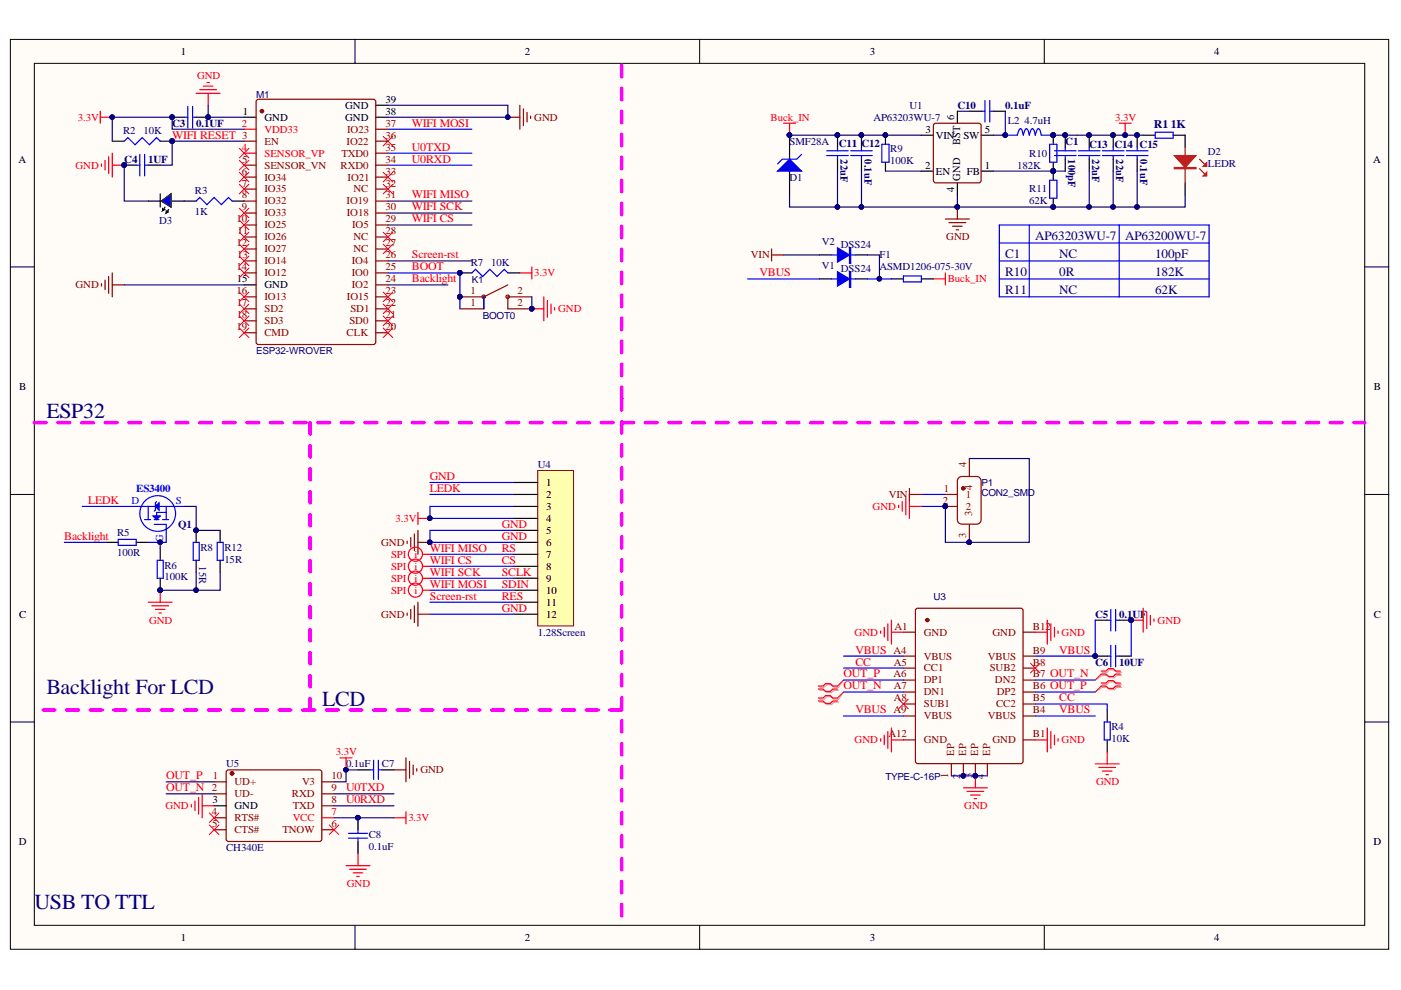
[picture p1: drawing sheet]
<svg xmlns="http://www.w3.org/2000/svg" width="297mm" height="210mm" viewBox="0 0 297 210" stroke-linecap="round" stroke-linejoin="round" font-family="sans-serif">
<defs><g id="words">
<g font-size="4.5" fill="#000080">
<text x="9.8" y="88.7">ESP32</text>
<text x="7.3" y="192.8">USB TO TTL</text>
</g>
<g font-size="4.5" fill="#11037f">
<text x="9.8" y="147.1">Backlight For LCD</text>
<text x="68.3" y="149.6">LCD</text>
</g>
<g font-size="2.7" fill="#000080">
<text x="219.5" y="50.9">AP63203WU-7</text>
<text x="238.6" y="50.9">AP63200WU-7</text>
<text x="213.1" y="54.8">C1</text>
<text x="213.1" y="58.6">R10</text>
<text x="224.6" y="54.8">NC</text>
<text x="224.6" y="58.6">0R</text>
<text x="244.9" y="54.8">100pF</text>
<text x="244.9" y="58.6">182K</text>
<text x="213.1" y="62.4">R11</text>
<text x="224.6" y="62.4">NC</text>
<text x="244.9" y="62.4">62K</text>
</g>
<g font-size="2.5" fill="#f00">
<text x="36.5" y="29.4">WIFI RESET 3</text>
<text x="87.3" y="26.8">WIFI MOSI</text>
<text x="87.3" y="34.5">U0RXD</text>
<text x="87.3" y="31.9">U0TXD</text>
<text x="87.3" y="44.6">WIFI SCK</text>
<text x="87.3" y="42.1">WIFI MISO</text>
<text x="87.3" y="47.2">WIFI CS</text>
<text x="87.3" y="57.3">BOOT</text>
<text x="87.3" y="54.8">Screen-rst</text>
<text x="87.3" y="59.9">Backlight</text>
<text x="161" y="58.6">VBUS</text>
<text x="91.2" y="101.7">GND</text>
<text x="18.7" y="106.8">LEDK</text>
<text x="91.2" y="104.3">LEDK</text>
<text x="106.4" y="111.9">GND</text>
<text x="13.6" y="114.4">Backlight</text>
<text x="91.2" y="117">WIFI MISO</text>
<text x="91.2" y="119.5">WIFI CS</text>
<text x="106.4" y="114.4">GND</text>
<text x="106.4" y="117">RS</text>
<text x="106.4" y="119.5">CS</text>
<text x="91.2" y="124.6">WIFI MOSI</text>
<text x="91.2" y="122.1">WIFI SCK</text>
<text x="106.4" y="122.1">SCLK</text>
<text x="106.4" y="124.6">SDIN</text>
<text x="91.2" y="127.1">Screen-rst</text>
<text x="106.4" y="129.7">GND</text>
<text x="106.4" y="127.1">RES</text>
<text x="178.8" y="143.6">OUT_P</text>
<text x="181.4" y="138.6">VBUS A4</text>
<text x="181.4" y="141.1">CC</text>
<text x="224.6" y="138.6">VBUS</text>
<text x="178.8" y="146.2">OUT_N</text>
<text x="224.6" y="148.7">CC</text>
<text x="181.4" y="151.3">VBUS A9</text>
<text x="224.6" y="151.3">VBUS</text>
<text x="35.2" y="165.2">OUT_P</text>
<text x="35.2" y="167.8">OUT_N 2</text>
<text x="73.4" y="167.8">U0TXD</text>
<text x="73.4" y="170.3">U0RXD</text>
</g>
<g font-size="2.5" fill="#000080">
<text x="244.7" y="27.2">R1</text>
<text x="248.2" y="27.1">1K</text>
</g>
<g font-size="2.3" fill="#000080">
<text x="203" y="23.1">C10</text>
<text x="213.1" y="23.1">0.1uF</text>
<text x="36.5" y="26.9">C3</text>
<text x="41.6" y="26.9">0.1UF</text>
<text x="26.3" y="34.5">C4</text>
<text x="31.4" y="34.5">1UF</text>
<text x="177.8" y="31.2">C11</text>
<text x="178.2" y="33.7" transform="rotate(90 178.2 33.7)">22uF</text>
<text x="182.6" y="31.2">C12</text>
<text x="183.3" y="33.7" transform="rotate(90 183.3 33.7)">0.1uF</text>
<text x="225.9" y="30.7">C1</text>
<text x="226.5" y="33.7" transform="rotate(90 226.5 33.7)">100pF</text>
<text x="230.9" y="31.4">C13 C14 C15</text>
<text x="231.6" y="33.7" transform="rotate(90 231.6 33.7)">22uF</text>
<text x="236.7" y="33.7" transform="rotate(90 236.7 33.7)">22uF</text>
<text x="241.8" y="33.7" transform="rotate(90 241.8 33.7)">0.1uF</text>
<text x="37.8" y="111.9">Q1</text>
<text x="42.2" y="120.1" transform="rotate(90 42.2 120.1)">15R</text>
<text x="232.2" y="131">C5</text>
<text x="237.3" y="131">0.1UF</text>
<text x="232.2" y="141.1">C6</text>
<text x="237.3" y="141.1">10UF</text>
</g>
<g font-size="2.3">
<text x="202.3" y="25.4" transform="rotate(-90 202.3 25.4)">6</text>
<text x="203.6" y="30.7" transform="rotate(-90 203.6 30.7)">BST</text>
<text x="251.9" y="33.9" transform="rotate(-90 251.9 33.9)">1</text>
<text x="202.3" y="40.7" transform="rotate(-90 202.3 40.7)">4</text>
<text x="203.6" y="38.3" transform="rotate(-90 203.6 38.3)">GND</text>
</g>
<g font-size="2.3" fill="#800">
<text x="204.9" y="99" transform="rotate(-90 204.9 99)">4</text>
<text x="206.1" y="103.9" transform="rotate(-90 206.1 103.9)">4</text>
<text x="206.1" y="109.4" transform="rotate(-90 206.1 109.4)">3</text>
<text x="204.9" y="114.2" transform="rotate(-90 204.9 114.2)">3</text>
<text x="202.3" y="160.2" transform="rotate(-90 202.3 160.2)">EP</text>
<text x="204.9" y="160.2" transform="rotate(-90 204.9 160.2)">EP</text>
<text x="207.4" y="160.2" transform="rotate(-90 207.4 160.2)">EP</text>
<text x="210" y="160.2" transform="rotate(-90 210 160.2)">EP</text>
<text x="201.1" y="164.9" transform="rotate(-90 201.1 164.9)">1</text>
<text x="203.6" y="165.1" transform="rotate(-90 203.6 165.1)">2</text>
<text x="206.1" y="164.9" transform="rotate(-90 206.1 164.9)">3</text>
<text x="208.7" y="165.1" transform="rotate(-90 208.7 165.1)">4</text>
</g>
<g font-size="2.3" fill="#00f">
<text x="28.9" y="104.3">ES3400</text>
<text x="34.6" y="114.9" transform="rotate(-90 34.6 114.9)">G</text>
</g>
<g font-size="2.2">
<text x="38.3" y="11.6">1</text>
<text x="111.3" y="11.6">2</text>
<text x="184.5" y="11.6">3</text>
<text x="257.4" y="11.6">4</text>
<text x="73.2" y="23">GND</text>
<text x="81.7" y="21.8">39</text>
<text x="51.5" y="24.3">1</text>
<text x="56.1" y="25.6">GND</text>
<text x="73.2" y="25.6">GND</text>
<text x="81.7" y="24.3">38</text>
<text x="196.2" y="28.1">3</text>
<text x="198.4" y="29.4">VIN</text>
<text x="204.3" y="29.4">SW</text>
<text x="208.8" y="28.1">5</text>
<text x="4" y="34.5">A</text>
<text x="196.1" y="35.7">2</text>
<text x="208.8" y="35.7">1</text>
<text x="291.1" y="34.5">A</text>
<text x="198.4" y="37">EN</text>
<text x="205" y="37">FB</text>
<text x="50.2" y="59.9">15</text>
<text x="56.1" y="61.1">GND</text>
<text x="4.1" y="82.7">B</text>
<text x="291.3" y="82.7">B</text>
<text x="115.8" y="103">1</text>
<text x="115.8" y="105.6">2</text>
<text x="115.8" y="108.1">3</text>
<text x="115.8" y="110.6">4</text>
<text x="115.8" y="113.2">5</text>
<text x="115.8" y="115.7">6</text>
<text x="115.8" y="118.3">7</text>
<text x="115.8" y="120.8">8</text>
<text x="115.8" y="123.3">9</text>
<text x="115.8" y="125.9">10</text>
<text x="4.1" y="130.9">C</text>
<text x="115.8" y="128.4">11</text>
<text x="115.8" y="130.9">12</text>
<text x="291.3" y="130.9">C</text>
<text x="45" y="170.3">3</text>
<text x="49.7" y="171.6">GND</text>
<text x="4" y="179.2">D</text>
<text x="291.2" y="179.2">D</text>
<text x="38.3" y="199.5">1</text>
<text x="111.3" y="199.5">2</text>
<text x="184.5" y="199.5">3</text>
<text x="257.4" y="199.5">4</text>
</g>
<g font-size="2.2" fill="#f00">
<text x="41.8" y="16.7">GND</text>
<text x="16.5" y="25.6">3.3V</text>
<text x="51.3" y="26.8">2</text>
<text x="56.1" y="28.1">VDD33</text>
<text x="163.4" y="25.6">Buck_IN</text>
<text x="236.4" y="25.6">3.3V</text>
<text x="16" y="35.7">GND</text>
<text x="51.3" y="31.9">4</text>
<text x="56.1" y="33.2">SENSOR_VP</text>
<text x="113.3" y="58.6">3.3V</text>
<text x="200.9" y="59.9">Buck_IN</text>
<text x="118.3" y="66.2">GND</text>
<text x="83.8" y="110.6">3.3V</text>
<text x="185" y="108.1">GND</text>
<text x="82.9" y="118.3">SPI</text>
<text x="87.8" y="118.3">i</text>
<text x="82.9" y="120.8">SPI</text>
<text x="82.9" y="123.3">SPI</text>
<text x="82.9" y="125.9">SPI</text>
<text x="87.8" y="120.8">i</text>
<text x="87.8" y="123.3">i</text>
<text x="87.8" y="125.9">i</text>
<text x="31.6" y="132.2">GND</text>
<text x="181.2" y="134.8">GND</text>
<text x="225.1" y="134.8">GND</text>
<text x="245.4" y="132.2">GND</text>
<text x="71.2" y="160.1">3.3V</text>
<text x="181.2" y="157.6">GND</text>
<text x="225.1" y="157.6">GND</text>
<text x="232.4" y="166.5">GND</text>
<text x="35.1" y="171.6">GND</text>
<text x="70.3" y="172.8">7</text>
<text x="204.4" y="171.6">GND</text>
<text x="62.1" y="174.1">VCC</text>
<text x="86.6" y="174.1">3.3V</text>
<text x="73.5" y="188.1">GND</text>
</g>
<g font-size="2.2" fill="#000080">
<text x="192.8" y="23">U1</text>
<text x="26.1" y="28.4">R2</text>
<text x="30.4" y="28.4">10K</text>
<text x="185.2" y="25.6">AP63203WU-7</text>
<text x="213.7" y="26.3">L2</text>
<text x="217.2" y="26.3">4.7uH</text>
<text x="167.4" y="30.7">SMF28A</text>
<text x="188.7" y="32.3">R9</text>
<text x="188.7" y="34.9">100K</text>
<text x="215.7" y="35.7">182K</text>
<text x="218.2" y="33.2">R10</text>
<text x="256.1" y="32.9">D2</text>
<text x="256.1" y="35.5">LEDR</text>
<text x="41.3" y="41.1">R3</text>
<text x="167.4" y="38.3">D1</text>
<text x="218.2" y="40.8">R11</text>
<text x="33.7" y="47.4">D3</text>
<text x="41.3" y="45.6">1K</text>
<text x="218.2" y="43.4">62K</text>
<text x="174.3" y="52">V2 DSS24</text>
<text x="99.8" y="56.3">R7</text>
<text x="104.1" y="56.3">10K</text>
<text x="174.3" y="57.1">V1 DSS24</text>
<text x="186.5" y="54.8">F1</text>
<text x="186.5" y="57.3">ASMD1206-075-30V</text>
<text x="114" y="99.2">U4</text>
<text x="24.8" y="113.6">R5</text>
<text x="24.8" y="117.9">100R</text>
<text x="42.5" y="116.7">R8</text>
<text x="47.6" y="116.7">R12</text>
<text x="47.6" y="119.3">15R</text>
<text x="34.9" y="120.5">R6</text>
<text x="34.9" y="123.1">100K</text>
<text x="114" y="134.8">1.28Screen</text>
<text x="235.6" y="154.8">R4</text>
<text x="235.6" y="157.4">10K</text>
<text x="47.9" y="162.7">U5</text>
<text x="73.4" y="162.7">0.1uF</text>
<text x="81" y="162.7">C7</text>
<text x="78.2" y="177.7">C8</text>
<text x="47.9" y="180.5">CH340E</text>
<text x="78.2" y="180.2">0.1uF</text>
</g>
<g font-size="2.2" fill="#800">
<text x="73.6" y="28.1">IO23</text>
<text x="81.7" y="26.8">37</text>
<text x="81.7" y="29.4">36</text>
<text x="51.3" y="34.5">5</text>
<text x="56.1" y="35.7">SENSOR_VN</text>
<text x="56.1" y="30.7">EN</text>
<text x="72.2" y="35.7">RXD0</text>
<text x="72.4" y="33.2">TXD0</text>
<text x="73.5" y="30.7">IO22</text>
<text x="81.7" y="31.9">35</text>
<text x="81.7" y="34.5">34</text>
<text x="51.3" y="37">6</text>
<text x="51.3" y="39.5">7</text>
<text x="56.1" y="40.8">IO35</text>
<text x="56.1" y="38.3">IO34</text>
<text x="73.7" y="38.3">IO21</text>
<text x="74.9" y="40.8">NC</text>
<text x="81.7" y="37">33</text>
<text x="81.7" y="39.5">32</text>
<text x="50.1" y="47.2">10</text>
<text x="51.3" y="44.6">9</text>
<text x="51.3" y="42.1">8</text>
<text x="56.1" y="45.9">IO33</text>
<text x="56.1" y="43.4">IO32</text>
<text x="73.5" y="43.4">IO19</text>
<text x="73.5" y="45.9">IO18</text>
<text x="81.7" y="42.1">31</text>
<text x="81.7" y="44.6">30</text>
<text x="81.7" y="47.2">29</text>
<text x="50.1" y="52.2">12</text>
<text x="50.3" y="49.7">11</text>
<text x="56.1" y="53.5">IO27</text>
<text x="56.1" y="51">IO26</text>
<text x="56.1" y="48.4">IO25</text>
<text x="74.7" y="48.4">IO5</text>
<text x="74.9" y="51">NC</text>
<text x="74.9" y="53.5">NC</text>
<text x="81.7" y="49.7">28</text>
<text x="81.7" y="52.2">27</text>
<text x="50.1" y="57.3">14</text>
<text x="50.3" y="54.8">13</text>
<text x="56.1" y="58.6">IO12</text>
<text x="56.1" y="56">IO14</text>
<text x="74.6" y="56">IO4</text>
<text x="74.6" y="58.6">IO0</text>
<text x="81.7" y="54.8">26</text>
<text x="81.7" y="57.3">25</text>
<text x="81.7" y="59.9">24</text>
<text x="50.1" y="62.4">16</text>
<text x="50.2" y="64.9">17</text>
<text x="56.1" y="63.7">IO13</text>
<text x="73.6" y="63.7">IO15</text>
<text x="74.6" y="61.1">IO2</text>
<text x="81.7" y="62.4">23</text>
<text x="81.7" y="64.9">22</text>
<text x="99.7" y="64.9">1</text>
<text x="99.7" y="62.4">1</text>
<text x="109.7" y="62.4">2</text>
<text x="109.7" y="64.9">2</text>
<text x="50.1" y="70">19</text>
<text x="50.2" y="67.5">18</text>
<text x="56.1" y="71.3">CMD</text>
<text x="56.1" y="68.7">SD3</text>
<text x="56.1" y="66.2">SD2</text>
<text x="73.5" y="71.3">CLK</text>
<text x="74.1" y="68.7">SD0</text>
<text x="74.3" y="66.2">SD1</text>
<text x="81.7" y="67.5">21</text>
<text x="81.7" y="70">20</text>
<text x="199.9" y="106.8">2</text>
<text x="200.1" y="104.3">1</text>
<text x="204.8" y="105.6">1</text>
<text x="204.8" y="108.1">2</text>
<text x="189.7" y="133.5">A1</text>
<text x="195.9" y="134.8">GND</text>
<text x="210.4" y="134.8">GND</text>
<text x="219" y="133.5">B12</text>
<text x="189.5" y="143.6">A6</text>
<text x="189.5" y="141.1">A5</text>
<text x="195.9" y="142.4">CC1</text>
<text x="195.9" y="139.8">VBUS</text>
<text x="209.4" y="139.8">VBUS</text>
<text x="209.8" y="142.4">SUB2</text>
<text x="219" y="138.6">B9</text>
<text x="219" y="141.1">B8</text>
<text x="219" y="143.6">B7 OUT_N</text>
<text x="189.5" y="148.7">A8</text>
<text x="189.5" y="146.2">A7</text>
<text x="195.9" y="150">SUB1</text>
<text x="195.9" y="147.5">DN1</text>
<text x="195.9" y="144.9">DP1</text>
<text x="210.9" y="144.9">DN2</text>
<text x="211.2" y="150">CC2</text>
<text x="211.3" y="147.5">DP2</text>
<text x="219" y="146.2">B6 OUT_P</text>
<text x="219" y="148.7">B5</text>
<text x="195.9" y="152.5">VBUS</text>
<text x="209.4" y="152.5">VBUS</text>
<text x="219" y="151.3">B4</text>
<text x="188.4" y="156.3">A12</text>
<text x="195.9" y="157.6">GND</text>
<text x="210.4" y="157.6">GND</text>
<text x="219" y="156.3">B1</text>
<text x="45.1" y="165.2">1</text>
<text x="49.7" y="166.5">UD+</text>
<text x="64" y="166.5">V3</text>
<text x="70.3" y="167.8">9</text>
<text x="70.3" y="165.2">10</text>
<text x="44.9" y="172.8">4</text>
<text x="49.7" y="169">UD-</text>
<text x="61.9" y="169">RXD</text>
<text x="62.1" y="171.6">TXD</text>
<text x="70.3" y="170.3">8</text>
<text x="45" y="175.4">5</text>
<text x="49.7" y="174.1">RTS#</text>
<text x="49.7" y="176.6">CTS#</text>
<text x="59.9" y="176.6">TNOW</text>
<text x="70.3" y="175.4">6</text>
</g>
<g font-size="2.2" fill="#800000">
<text x="113.3" y="25.6">GND</text>
<text x="200.6" y="51">GND</text>
<text x="159.2" y="54.8">VIN</text>
<text x="16" y="61.1">GND</text>
<text x="188.4" y="105.6">VIN</text>
<text x="80.8" y="115.7">GND</text>
<text x="80.8" y="130.9">GND</text>
<text x="89.1" y="164">GND</text>
</g>
<g font-size="2.2" fill="#00f">
<text x="27.9" y="106.8">D</text>
<text x="37.3" y="106.8">S</text>
</g>
<g font-size="2.1" fill="#000080">
<text x="54.3" y="20.7">M1</text>
<text x="100" y="60">K1</text>
<text x="102.3" y="67.6">BOOT0</text>
<text x="54.3" y="75">ESP32-WROVER</text>
<text x="208.1" y="102.9">P1</text>
<text x="208.1" y="105.2">CON2_SMD</text>
<text x="197.9" y="127.3">U3</text>
<text x="187.7" y="165.4">TYPE-C-16P</text>
</g>
</g></defs>
<g fill="#fffcf8" stroke="#000" stroke-width=".21">
<path d="M2.2 8.4h292.2v192.9h-292.2z"/>
<path d="M7.3 13.4h282v182.8h-282z"/>
</g>
<path d="M75.3 8.4v5M148.3 8.4v5M221.4 8.4v5M2.2 56.6h5.1M289.4 56.6h5.1M2.2 104.8h5.1M289.4 104.8h5.1M2.2 153.1h5.1M289.4 153.1h5.1M75.3 196.2v5.1M148.3 196.2v5.1M221.4 196.2v5.1" fill="none" stroke="#000" stroke-width=".21"/>
<g fill="none" stroke="#00f" stroke-width=".25">
<path d="M28.9 35h.7M29.6 32.7v4.6M30.7 35h.7M30.7 32.7v4.6M39.1 24.9h.7M39.8 22.6v4.5M40.8 24.9h.8M40.8 22.6v4.5M82.3 35h17.7M82.3 32.5h17.7M82.3 27.4h17.7M244.9 28h3.8v1.3h-3.8z"/>
<path d="M191.5 58.5h3.9v1.3h-3.9z"/>
</g>
<path d="M26.3 35h2.6M31.4 35h2.6M36.5 24.9h2.6M41.6 24.9h2.5M242.4 28.7h2.5M248.7 28.7h2.6M189 59.1h2.5M195.4 59.1h2.5" fill="none" stroke="#000" stroke-width=".25"/>
<g fill="#000080" stroke="#000080" stroke-width=".21">
<circle cx="36.5" cy="24.8" r=".48"/>
<circle cx="44.1" cy="24.8" r=".48"/>
<circle cx="36.5" cy="29.9" r=".48"/>
<circle cx="23.8" cy="24.8" r=".48"/>
<circle cx="26.3" cy="35" r=".48"/>
<circle cx="238.5" cy="28.6" r=".48"/>
</g>
<path d="M41.6 19.8h5.1M42.4 19h3.5M43.1 18.3h2.1M43.9 17.5h.5M44.1 19.8v2.5M21.3 23.6v2.5M21.3 24.9h2.5M237.3 26.1h2.5M238.6 26.1v2.6" fill="none" stroke="#f00" stroke-width=".25"/>
<path d="M81.2 28.9l2.1 2.1M83.3 28.9l-2.1 2.1" fill="none" stroke="#f00" stroke-width=".21"/>
<path d="M114 99.8h7.6v32.9h-7.6z" fill="#ffffb0" stroke="#800000" stroke-width=".21"/>
<g fill="none" stroke="#000" stroke-width=".25">
<path d="M173.8 59.1h2.5M181.4 59.1h2.5M108.9 102.3h5.1M108.9 104.8h5.1M108.9 107.4h5.1M108.9 109.9h5.1M108.9 112.5h5.1M108.9 115h5.1M108.9 117.5h5.1M108.9 120.1h5.1M108.9 122.6h5.1M108.9 125.1h5.1"/>
<path d="M108.9 127.7h5.1M108.9 130.2h5.1M232.2 131.5h2.6M232.2 139.1h2.6M237.3 131.5h2.5M237.3 139.1h2.5M234.8 150.5v2.6M234.8 156.9v2.5M75.9 163.2h2.5M81 163.2h2.5"/>
</g>
<g fill="none" stroke="#00f" stroke-width=".25">
<path d="M176.3 59.1h5.1M180.1 57.6h.3v3.3h-.3zM180.2 57.6v3.3M91.2 102.3h17.7M91.2 104.8h17.7M91.2 117.5h17.7M108.9 107.4h-17.7v2.5h17.7M108.9 112.5h-17.7v2.5h17.7M195.4 104.8h5M195.4 107.4h5M91.2 120.1h17.7M91.2 122.6h17.7"/>
<path d="M91.2 125.1h17.7M91.2 127.7h17.7M91.2 130.2h17.7M178.8 139.1h12.7M232.2 131.5v7.6h-12.7M234.8 131.5h.7M234.8 139.1h.7M235.5 129.2v4.6M235.5 136.8v4.6M236.5 131.5h.8M236.5 129.2v4.6M236.5 136.8v4.6"/>
<path d="M236.5 139.1h.8M239.8 131.5v7.6M178.8 144.2h12.7M178.8 146.7h12.7M178.8 151.8h12.7M178.8 141.7h12.7M219.5 149.3h15.3v1.2M219.5 144.2h12.7M219.5 146.7h12.7M219.5 151.8h12.7M234.1 153.1h1.3v3.8h-1.3zM78.4 163.2h.8"/>
<path d="M79.2 161.2v4.1M80.2 161.2v4.1M80.2 163.2h.8M201.7 164.5h7.6"/>
</g>
<g fill="#000080" stroke="#000080" stroke-width=".21">
<circle cx="91.1" cy="109.9" r=".49"/>
<circle cx="91.1" cy="115" r=".49"/>
<circle cx="200.4" cy="107.3" r=".48"/>
<circle cx="204.2" cy="164.5" r=".48"/>
<circle cx="206.8" cy="164.5" r=".48"/>
<circle cx="239.8" cy="131.5" r=".48"/>
<circle cx="232.2" cy="139.1" r=".48"/>
</g>
<g fill="none" stroke="#f00" stroke-width=".25">
<path d="M88.6 108.6v2.6M88.6 109.9h2.6M190.5 107.1v.5M191.3 106.4v2M192.1 105.6v3.6M192.8 104.8v5.1M192.8 107.4h2.6M186.7 133.8v.5M187.5 133v2M188.2 132.3v3.5M189 131.5v5.1M189 134h2.5"/>
<path d="M219.5 134h2.5M222 131.5v5.1M222.8 132.3v3.5M223.6 133v2M224.3 133.8v.5M239.8 131.5h2.6M242.4 129v5M243.1 129.7v3.6M243.9 130.5v2M244.7 131.2v.5M173.5 148.6h1l.5 .5h1l.5-.5h1.1M173.5 148h1l.5-.5h1l.5 .5h1.1"/>
<path d="M173.5 146.1h1l.5 .5h1l.5-.5h1.1M173.5 145.5h1l.5-.5h1l.5 .5h1.1M186.7 156.6v.5M187.5 155.9v2M188.2 155.1v3.6M189 154.3v5.1M189 156.9h2.5M219.5 156.9h2.5M222 154.3v5.1M222.8 155.1v3.6M223.6 155.9v2M224.3 156.6v.5"/>
<path d="M233.5 142.3h1l.5-.5h1l.5 .5h1M233.5 142.9h1l.5 .5h1l.5-.5h1M233.5 144.8h1l.5-.5h1l.5 .5h1M233.5 145.5h1l.5 .5h1l.5-.5h1M234.8 159.4v2.6M40.6 170.6v.5M41.3 169.8v2.1M42.1 169.1v3.5M42.9 168.3v5.1M42.9 170.8h2.5M204.3 167h5M205 167.8h3.6"/>
<path d="M205.8 168.6h2M206.5 169.3h.5M206.8 164.5v2.5M232.2 162h5.1M233 162.7h3.5M233.7 163.5h2.1M234.5 164.2h.5"/>
</g>
<g fill="none" stroke="#800" stroke-width=".25">
<path d="M191.5 139.1h2.6M191.5 134h2.6M194.2 129.2l.4-.2h21.8l.4 .2 .1 32.2-.2 .4-22.1 .1-.4-.2zM217 139.1h2.5M217 134h2.5M191.5 156.9h2.6M191.5 151.8h2.6M191.5 149.3h2.6M191.5 146.7h2.6M191.5 144.2h2.6M191.5 141.7h2.6M217 156.9h2.5"/>
<path d="M217 151.8h2.5M217 149.3h2.5M217 146.7h2.5M217 144.2h2.5M217 141.7h2.5M201.7 162v2.5M204.3 162v2.5M206.8 162v2.5M209.3 162v2.5"/>
</g>
<circle cx="196.6" cy="131.5" r=".36" fill="#800" stroke="#800" stroke-width=".25"/>
<path d="M178.8 146.7l-1.2 1.3M178.8 144.2l-1.2 1.3M190.5 148.3l2.1 2M192.6 148.3l-2.1 2M218.5 140.6l2 2.1M220.5 140.6l-2 2.1M233.5 142.9l-1.3 1.3M233.5 145.5l-1.3 1.2" fill="none" stroke="#f00" stroke-width=".21"/>
<path d="M173.8 148.9h1l.5 .5h1l.5-.5h1M173.8 148.3h1l.5-.6h1l.5 .6h1M173.8 146.3h1l.5 .6h1l.5-.6h1M173.8 145.7h1l.5-.5h1l.5 .5h1M233.7 142.5h1.1l.5-.5h1l.5 .5h1M233.7 143.2h1.1l.5 .5h1l.5-.5h1M233.7 145.1h1.1l.5-.5h1l.5 .5h1M233.7 145.7h1.1l.5 .5h1l.5-.5h1" fill="none" stroke="#d0a19e" stroke-width=".25"/>
<path d="M178.8 146.7l-1 1.6M178.8 144.2l-1 1.5M233.7 143.2l-1.5 1M233.7 145.7l-1.5 1" fill="none" stroke="#d0a19e" stroke-width=".21"/>
<path d="M177.6 57.6l2.5 1.5-2.5 1.6z" fill="#00f"/>
<path d="M158.5 59.1h15.3M177.6 57.6l2.5 1.5-2.5 1.6z" fill="none" stroke="#00f" stroke-width=".25"/>
<path d="M167.4 28.7v5M167.4 36.3v5.1" fill="none" stroke="#000" stroke-width=".25"/>
<circle cx="167.4" cy="28.6" r=".48" fill="#000080" stroke="#000080" stroke-width=".21"/>
<path d="M164.9 36.3l2.5-2.6 2.5 2.6z" fill="#00f"/>
<g fill="none" stroke="#00f" stroke-width=".25">
<path d="M164.9 36.3l2.5-2.6 2.5 2.6zM169.9 32.7l-1 1h-3l-1 1.1M97.5 57.9v7.6M176.3 54.1h5.1M180.1 52.5h.3v3.3h-.3zM180.2 52.5v3.3M102.6 62.9v2.6M13.6 115h8.9M17.4 107.4h16.1M25.1 114.4h3.8v1.2h-3.8zM30.7 110.2h1.2M31.4 107.4v2.8"/>
<path d="M32.4 109.4h1.6l-.8 .8zM32.7 109.4l.5 .5 .5-.5M32.7 111.2h2.5v3.8M32.7 110.2h1M33 107.4l.7-.8v1.5zM33 107.4h.5v-.3h-.3v.5M33 109.7h.5M33.2 106.4l-.2 .2v1.5l-.3 .3M33.3 118.8h1.3v3.8h-1.3zM33.7 106.9l-.2 .2v.8l.2 .2M33.7 107.4h5.4M34.5 110.2h1.2"/>
<path d="M35.2 108.6h-2v1.6M35.2 107.4v2.8M73.9 176.7h4M73.9 177.7h4M75.9 175.9v.8M75.9 177.7v.8"/>
<circle cx="33.4" cy="108.9" r="3.8"/>
</g>
<g fill="#000080" stroke="#000080" stroke-width=".21">
<circle cx="167.4" cy="28.6" r=".48"/>
<circle cx="33.9" cy="125.1" r=".48"/>
<circle cx="75.9" cy="173.4" r=".49"/>
<circle cx="73.3" cy="163.2" r=".48"/>
<circle cx="97.5" cy="62.9" r=".48"/>
<circle cx="112.7" cy="65.5" r=".48"/>
<circle cx="97.5" cy="57.8" r=".48"/>
</g>
<g fill="#00f" stroke="#00f" stroke-width=".21">
<path d="M33 109.4h.4v.5h-.4z"/>
<path d="M33.2 107.1h.5v.5h-.5z"/>
</g>
<path d="M173.8 54.1h2.5M181.4 54.1h2.5M22.5 115h2.6M28.9 115h2.5M34 116.3v2.5M34 122.6v2.5M75.9 173.4v2.5M75.9 178.5v2.5" fill="none" stroke="#000" stroke-width=".25"/>
<g fill="none" stroke="#f00" stroke-width=".25">
<path d="M110.2 57.9h2.6M112.8 56.6v2.5M112.8 65.5h2.5M115.3 62.9v5.1M116.1 63.7v3.6M116.8 64.5v2M117.6 65.2v.5M31.4 127.7h5.1M32.2 128.4h3.5M33 129.2h2M33.7 130h.5M34 125.1v2.6"/>
<path d="M72.1 160.7h2.5M73.4 160.7v2.5M83.5 173.4h2.6M86.1 172.1v2.6M73.4 183.5h5M74.1 184.3h3.6M74.9 185.1h2M75.7 185.8h.5M75.9 181v2.5"/>
</g>
<path d="M97.5 62.9h5.1v2.6h-5.1M112.8 62.9h-5.1v2.6h5.1" fill="none" stroke="#800" stroke-width=".25"/>
<g fill="none" stroke="#900" stroke-width=".25">
<path d="M107.7 60.4l-5.1 2.5"/>
<circle cx="102.6" cy="62.9" r=".36"/>
<circle cx="107.6" cy="62.9" r=".36"/>
</g>
<path d="M177.6 52.5l2.5 1.6-2.5 1.5z" fill="#00f"/>
<g fill="none" stroke="#00f" stroke-width=".25">
<path d="M26.3 29.9l.8-.7 1.5 1.5 1.6-1.5 1.5 1.5 1.5-1.5 .8 .7M175.3 32h4.6M175.3 33h4.6M177.6 31.2v.8M177.6 33v.7M180.4 32h4.5M180.4 33h4.5M182.6 31.2v.8M182.6 33v.7M187 30.6h1.5v3.8h-1.5zM208.1 23.6h.7M208.8 21.3v4.6"/>
<path d="M209.8 23.6h.8M209.8 21.3v4.6M215.7 28.7l.1-.5a.81 .81 0 0 1 .7-.9l.5 1.4 .1-.5a.81 .81 0 0 1 .6-.9l.5 1.4 .2-.5a.81 .81 0 0 1 .6-.9l.5 1.4 .1-.5a.81 .81 0 0 1 .7-.9l.5 1.4M222.6 30.6h1.5v3.8h-1.5zM222.6 38.2h1.5v3.8h-1.5zM228.7 32h4.5M228.7 33h4.5M230.9 31.2v.8M230.9 33v.7M233.7 32h4.6M233.7 33h4.6M236 31.2v.8"/>
<path d="M236 33v.7M238.8 32h4.6M238.8 33h4.6M241.1 31.2v.8M241.1 33v.7M41.6 42.6l.8-.7 1.5 1.5 1.5-1.5 1.5 1.5 1.6-1.5 .7 .7M82.3 57.9h15.2M100 57.9l.8-.8 1.5 1.5 1.6-1.5 1.5 1.5 1.5-1.5 .8 .8M177.6 52.5l2.5 1.6-2.5 1.5zM183.9 59.1h5.1M31.4 115h3.8"/>
</g>
<g fill="none" stroke="#11037f" stroke-width=".25">
<path d="M26.3 35v7.6h5.1M44.1 22.3v2.6h7.7M51.8 27.4h-15.3v-2.5h-12.7v5M51.8 29.9h-15.3v5.1h-2.5M82.3 22.3h25.4v2.6h-25.4M182.6 36.3v7.6M187.7 36.3h7.7M203 23.6h2.5M210.6 36.3h12.7M213.1 23.6v5.1h-2.5M223.3 28.7h5.1M230.9 36.3v7.6"/>
<path d="M236 36.3v7.6M238.6 28.7h3.8M82.3 42.6h17.7M82.3 45.2h17.7M82.3 47.7h17.7M82.3 55.3h17.7M166.1 54.1h7.7M167.4 41.4v2.5h10.2M183.9 54.1h2.6v5M203 41.4v2.5M26.3 60.4h25.5M82.3 60.4h12.7"/>
<path d="M112.8 62.9v2.6M34 115v1.3M35.2 165.8h10.2M35.2 168.3h10.2M70.8 173.4h12.7M70.8 168.3h12.7M70.8 170.8h12.7M75.9 163.2h-2.5v2.6h-2.6"/>
</g>
<g fill="#000080" stroke="#000080" stroke-width=".21">
<circle cx="186.4" cy="59.1" r=".48"/>
<circle cx="73.3" cy="163.2" r=".48"/>
<circle cx="75.9" cy="173.4" r=".49"/>
<circle cx="91.1" cy="115" r=".49"/>
<circle cx="33.9" cy="115" r=".48"/>
<circle cx="182.6" cy="28.6" r=".48"/>
<circle cx="177.5" cy="28.6" r=".48"/>
<circle cx="223.3" cy="36.3" r=".48"/>
<circle cx="223.3" cy="28.6" r=".48"/>
<circle cx="223.3" cy="43.9" r=".48"/>
<circle cx="241.1" cy="28.6" r=".49"/>
<circle cx="230.9" cy="28.6" r=".49"/>
<circle cx="187.7" cy="28.6" r=".48"/>
<circle cx="236" cy="28.6" r=".49"/>
<circle cx="213.1" cy="28.6" r=".48"/>
<circle cx="167.4" cy="28.6" r=".48"/>
<circle cx="225.8" cy="28.6" r=".49"/>
<circle cx="203" cy="43.9" r=".48"/>
<circle cx="182.6" cy="43.9" r=".48"/>
<circle cx="230.9" cy="43.9" r=".49"/>
<circle cx="236" cy="43.9" r=".49"/>
<circle cx="23.8" cy="24.8" r=".48"/>
<circle cx="36.5" cy="24.8" r=".48"/>
<circle cx="44.1" cy="24.8" r=".48"/>
<circle cx="36.5" cy="29.9" r=".48"/>
<circle cx="26.3" cy="35" r=".48"/>
<circle cx="97.5" cy="57.8" r=".48"/>
<circle cx="112.7" cy="65.5" r=".48"/>
<circle cx="107.6" cy="24.8" r=".48"/>
<circle cx="238.5" cy="28.6" r=".48"/>
<circle cx="177.5" cy="43.9" r=".48"/>
</g>
<g fill="none" stroke="#800000" stroke-width=".25">
<path d="M107.7 24.9h2.5M110.2 22.3v5.1M111 23.1v3.5M111.7 23.8v2.1M112.5 24.6v.5M22.3 59.4v2M23 58.6v3.6M23.8 57.9v5M163.6 52.8v2.5M163.6 54.1h2.5M21.5 60.1v.6M23.8 60.4h2.5"/>
<path d="M86.3 114.7v.5M87.1 114v2M87.8 113.2v3.6M88.6 112.5v5M88.6 115h2.6M192.8 103.6v2.5M192.8 104.8h2.6M86.3 130v.5M87.1 129.2v2M87.8 128.4v3.6M88.6 127.7v5.1M88.6 130.2h2.6"/>
<path d="M83.5 163.2h2.6M86.1 160.7v5.1M86.8 161.5v3.5M87.6 162.2v2M88.4 163v.5"/>
</g>
<g fill="#800" stroke="#800" stroke-width=".25">
<circle cx="49.2" cy="164" r=".36"/>
<circle cx="55.5" cy="23.6" r=".36"/>
</g>
<g fill="none" stroke="#800" stroke-width=".25">
<path d="M51.8 29.9h2.5M51.8 35h2.5M51.8 37.6h2.5M54.4 21.3l.4-.3h24.4l.4 .3 .1 51.2-.3 .5h-24.6l-.4-.2zM79.7 27.4h2.6M79.7 29.9h2.6M79.7 32.5h2.6M79.7 35h2.6M79.7 37.6h2.6M51.8 40.1h2.5M51.8 42.6h2.5M51.8 45.2h2.5"/>
<path d="M51.8 47.7h2.5M51.8 50.2h2.5M51.8 52.8h2.5M51.8 55.3h2.5M51.8 57.9h2.5M79.7 40.1h2.6M79.7 42.6h2.6M79.7 45.2h2.6M79.7 47.7h2.6M79.7 50.2h2.6M79.7 52.8h2.6M79.7 55.3h2.6"/>
<path d="M79.7 57.9h2.6M51.8 62.9h2.5M51.8 65.5h2.5M51.8 68h2.5M51.8 70.6h2.5M79.7 60.4h2.6M79.7 62.9h2.6M79.7 65.5h2.6M79.7 68h2.6M79.7 70.6h2.6M45.4 165.8h2.5M45.4 168.3h2.5"/>
<path d="M45.4 173.4h2.5M45.4 175.9h2.5M48 163.5l.5-.3 19.5 .1 .2 .4v14.5l-.5 .2-19.5-.1-.3-.4zM68.3 165.8h2.5M68.3 168.3h2.5M68.3 175.9h2.5M68.3 170.8h2.5"/>
</g>
<g fill="none" stroke="#000" stroke-width=".25">
<path d="M23.8 29.9h2.5M34 29.9h2.5M51.8 24.9h2.5M79.7 22.3h2.6M79.7 24.9h2.6M177.6 28.7v2.5M177.6 33.7v2.6M182.6 28.7v2.5M182.6 33.7v2.6M187.7 28.7v1.8M187.7 34.4v1.9M205.5 23.6h2.6"/>
<path d="M210.6 23.6h2.5M223.3 28.7v1.8M223.3 34.4v3.8M230.9 28.7v2.5M230.9 33.7v2.6M236 28.7v2.5M236 33.7v2.6M241.1 28.7v2.5M241.1 33.7v2.6M251.3 28.7v2.5M251.3 38.8v2.6M39.1 42.6h2.5"/>
<path d="M49.2 42.6h2.6M97.5 57.9h2.5M107.7 57.9h2.5M223.3 42v1.9M51.8 60.4h2.5M45.4 170.8h2.5"/>
</g>
<path d="M21.5 34.8v.5M22.3 34v2M23 33.2v3.6M23.8 32.5v5.1M23.8 35h2.5M51.8 32.5h2.5M51.8 27.4h2.5M166.1 26.1h2.6M167.4 26.1v2.6M197.9 59.1h2.5M200.4 57.9v2.5M68.3 173.4h2.5" fill="none" stroke="#f00" stroke-width=".25"/>
<g fill="none" stroke="#f00" stroke-width=".21">
<path d="M50.7 31.5l2.1 2M50.7 34l2.1 2M50.7 36.5l2.1 2.1M50.7 39.1l2.1 2M52.8 31.5l-2.1 2M52.8 34l-2.1 2M52.8 36.5l-2.1 2.1M52.8 39.1l-2.1 2M81.2 39.1l2.1 2M81.2 36.5l2.1 2.1M83.3 36.5l-2.1 2.1M83.3 39.1l-2.1 2"/>
<path d="M50.7 44.2l2.1 2M50.7 49.2l2.1 2.1M50.7 46.7l2.1 2M50.7 51.8l2.1 2M50.7 54.3l2.1 2M50.7 56.8l2.1 2.1M52.8 44.2l-2.1 2M52.8 49.2l-2.1 2.1M52.8 46.7l-2.1 2M52.8 51.8l-2.1 2M52.8 54.3l-2.1 2M52.8 56.8l-2.1 2.1"/>
<path d="M81.2 51.8l2.1 2M81.2 49.2l2.1 2.1M83.3 51.8l-2.1 2M83.3 49.2l-2.1 2.1M50.7 61.9l2.1 2.1M50.7 64.5l2.1 2M50.7 67l2.1 2M50.7 69.5l2.1 2.1M52.8 61.9l-2.1 2.1M52.8 64.5l-2.1 2M52.8 67l-2.1 2M52.8 69.5l-2.1 2.1"/>
<path d="M81.2 69.5l2.1 2.1M81.2 67l2.1 2M81.2 64.5l2.1 2M81.2 61.9l2.1 2.1M83.3 69.5l-2.1 2.1M83.3 67l-2.1 2M83.3 64.5l-2.1 2M83.3 61.9l-2.1 2.1M44.4 172.4l2 2M44.4 174.9l2 2M46.4 172.4l-2 2M46.4 174.9l-2 2"/>
<path d="M69.8 174.9l2 2M71.8 174.9l-2 2"/>
</g>
<path d="M213.1 28.7h2.6M220.8 28.7h2.5" fill="none" stroke="#0000bf" stroke-width=".25"/>
<path d="M251.3 31.2v7.6M254.3 35.8l1 1M254.3 33.7l1 1.1" fill="none" stroke="#bf0000" stroke-width=".25"/>
<path d="M249 33h4.6l-2.3 2.5z" fill="#bf0000"/>
<path d="M249 33h4.6l-2.3 2.5zM249 35.5h4.6v.3h-4.6zM249 35.6h4.6" fill="none" stroke="#bf0000" stroke-width=".25"/>
<path d="M255.1 37.3l.7-.8v.8z" fill="#bf0000"/>
<path d="M255.1 37.3l.7-.8v.8z" fill="none" stroke="#bf0000" stroke-width=".25"/>
<path d="M255.1 35.3l.7-.8v.8z" fill="#bf0000"/>
<path d="M255.1 35.3l.7-.8v.8z" fill="none" stroke="#bf0000" stroke-width=".25"/>
<path d="M241.1 36.3v7.6" fill="none" stroke="#11037f" stroke-width=".25"/>
<g fill="#000080" stroke="#000080" stroke-width=".21">
<circle cx="241.1" cy="43.9" r=".49"/>
<circle cx="203" cy="43.9" r=".48"/>
</g>
<path d="M200.4 46.4h5.1M201.2 47.2h3.6M202 48h2M202.7 48.7h.5M203 43.9v2.5" fill="none" stroke="#800000" stroke-width=".25"/>
<path d="M31.4 42.6h2.6M34 41.1v2.8M34.2 42.6l2.1-1.5v2.8zM34.5 44.2v.5M35 43.9l-.5 .8 .5-.3M35.2 44.7v.5M35.7 44.4l-.5 .8 .5-.3M36.5 42.6h2.6" fill="none" stroke="#000" stroke-width=".25"/>
<path d="M34.2 42.6l2.1-1.5v2.8z" fill="#00f"/>
<path d="M34.2 42.6l2.1-1.5v2.8z" fill="none" stroke="#2d1b3e" stroke-width=".25"/>
<path d="M198 26.4l.4-.3h9.1l.4 .3 .1 11.9-.2 .4-9.4 .1-.4-.3zM205.5 97.2v3.8M200.4 104.8h2.6M200.4 107.4h2.6M203.3 101.3l.6-.3h3.2a.95 .95 0 0 1 .9 1v8.2a.95 .95 0 0 1-.9 .9h-3.2a.95 .95 0 0 1-.9-.9v-8.2zM205.5 111.2v3.8" fill="none" stroke="#800" stroke-width=".25"/>
<circle cx="204.2" cy="103.5" r=".36" fill="#800" stroke="#800" stroke-width=".25"/>
<g fill="#000080" stroke="#000080" stroke-width=".21">
<circle cx="200.4" cy="107.3" r=".48"/>
<circle cx="205.5" cy="115" r=".49"/>
<circle cx="187.7" cy="28.6" r=".48"/>
<circle cx="182.6" cy="28.6" r=".48"/>
<circle cx="177.5" cy="28.6" r=".48"/>
<circle cx="41.6" cy="112.4" r=".48"/>
<circle cx="41.6" cy="125.1" r=".48"/>
<circle cx="33.9" cy="125.1" r=".48"/>
<circle cx="167.4" cy="28.6" r=".48"/>
<circle cx="225.8" cy="28.6" r=".49"/>
<circle cx="223.3" cy="36.3" r=".48"/>
<circle cx="230.9" cy="28.6" r=".49"/>
<circle cx="236" cy="28.6" r=".49"/>
<circle cx="238.5" cy="28.6" r=".48"/>
<circle cx="241.1" cy="43.9" r=".49"/>
<circle cx="236" cy="43.9" r=".49"/>
<circle cx="230.9" cy="43.9" r=".49"/>
<circle cx="223.3" cy="43.9" r=".48"/>
<circle cx="203" cy="43.9" r=".48"/>
<circle cx="182.6" cy="43.9" r=".48"/>
<circle cx="177.5" cy="43.9" r=".48"/>
</g>
<path d="M167.4 28.7h10.2M177.6 36.3v7.6h73.7v-2.5M223.3 36.3h2.6M228.4 28.7h10.2M205.5 97.2h12.7v17.8h-17.8v-7.6M39.1 107.4h2.5v5.1h5.1M41.6 121.3v3.8h-7.6M46.7 121.3v3.8h-5.1" fill="none" stroke="#11037f" stroke-width=".25"/>
<g fill="none" stroke="#f00" stroke-width=".25">
<path d="M89.6 117.5h1.6M89.6 120.1h1.6M89.6 122.6h1.6M89.6 125.1h1.6"/>
<circle cx="88.1" cy="117.5" r="1.5"/>
<circle cx="88.1" cy="122.6" r="1.5"/>
<circle cx="88.1" cy="125.1" r="1.5"/>
<circle cx="88.1" cy="120" r="1.5"/>
</g>
<path d="M195.4 36.3h2.5M195.4 28.7h2.5M203 23.6v2.5M203 38.8v2.6M208.1 36.3h2.5M208.1 28.7h2.5M225.9 28.7v2.5M225.9 33.7v2.6M41.6 112.5v2.5M41.6 118.8v2.5M46.7 112.5v2.5M46.7 118.8v2.5" fill="none" stroke="#000" stroke-width=".25"/>
<path d="M177.6 28.7h17.8" fill="none" stroke="#000080" stroke-width=".25"/>
<path d="M223.6 32h4.5M223.6 33h4.5M225.9 31.2v.8M225.9 33v.7M211.9 55.3h44.5M211.9 51.5h44.5M211.9 59.1h44.5M211.9 47.7h44.5v15.2h-44.5zM218.2 47.7v15.2M237.3 47.7v15.2M41 115h1.2v3.8h-1.2zM46 115h1.3v3.8h-1.3z" fill="none" stroke="#00f" stroke-width=".25"/>
<path d="M7.3 89.6h124.5M65.7 89.6v60.9M131.8 84.5v-71.1M131.8 84.5v111.7M131.8 89.6h157.6M131.8 150.5h-124.5" fill="none" stroke="#f0f" stroke-width=".75" stroke-dasharray="2.5 2.5"/>
<use href="#words"/>
</svg>
